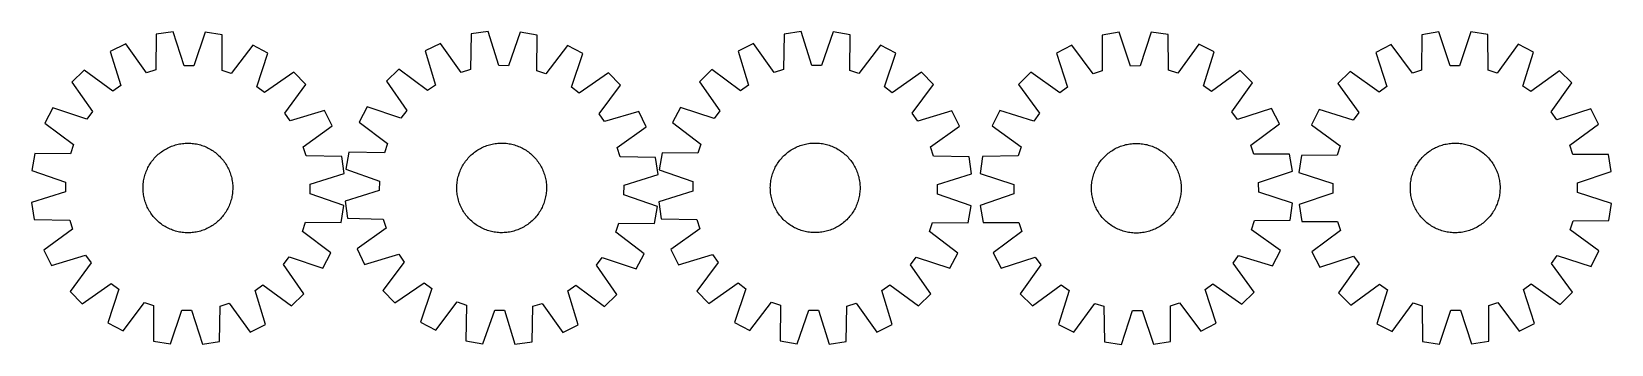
# Model space of a CAD drawing. Header units: millimetres. Extents: x 7 to 1415, y 7 to 286.
import ezdxf

# ---------------------------------------------------------------- set-up
doc = ezdxf.new("R2010")
doc.units = ezdxf.units.MM
doc.layers.add('CUT', color=7, linetype='CONTINUOUS', true_color=0x000000)

msp = doc.modelspace()

# ---------------------------------------------------------------- linework, layer by layer
at = {"layer": 'CUT'}
for p, q in [((117.679748, 283.260225), (117.218353, 251.499213)), ((132.897437, 285.530134), (117.679748, 283.260225)), ((142.607625, 255.286341), (132.897437, 285.530134)), ((161.435126, 285.273036), (151.181621, 255.209098)), ((176.609449, 282.729323), (161.435126, 285.273036)), ((176.498541, 250.965154), (176.609449, 282.729323)), ((398.560764, 283.554112), (397.846219, 251.797787)), ((413.796062, 285.702649), (398.560764, 283.554112)), ((423.264872, 255.382419), (413.796062, 285.702649)), ((442.330796, 285.218088), (431.837979, 255.236835)), ((457.484361, 282.553503), (442.330796, 285.218088)), ((457.120267, 250.791227), (457.484361, 282.553503)), ((677.554079, 283.498812), (676.981255, 251.739614)), ((692.779638, 285.715316), (677.554079, 283.498812)), ((702.383659, 255.437642), (692.779638, 285.715316)), ((721.31625, 285.358097), (710.957331, 255.330318)), ((736.481555, 282.761162), (721.31625, 285.358097)), ((736.259205, 250.997577), (736.481555, 282.761162)), ((976.345308, 285.064178), (961.167551, 282.541037)), ((961.167551, 282.541037), (961.235403, 250.776746)), ((986.558052, 254.986369), (976.345308, 285.064178)), ((1004.88332, 285.282594), (995.132145, 255.051991)), ((1020.097918, 282.992059), (1004.88332, 285.282594)), ((1020.516261, 251.230451), (1020.097918, 282.992059)), ((1246.195132, 282.939761), (1246.111923, 251.175507)), ((1261.384716, 285.390695), (1246.195132, 282.939761)), ((1271.454306, 255.264658), (1261.384716, 285.390695)), ((1289.923444, 285.473391), (1280.028613, 255.289503)), ((1305.126977, 283.110527), (1289.923444, 285.473391)), ((1305.394268, 251.347289), (1305.126977, 283.110527)), ((90.459344, 274.686109), (76.687903, 267.824772)), ((76.687903, 267.824772), (86.063782, 237.475676)), ((109.040128, 248.923166), (90.459344, 274.686109)), ((203.670957, 273.666177), (184.629026, 248.24218)), ((217.316545, 266.557839), (203.670957, 273.666177)), ((371.272881, 275.197239), (357.447186, 268.445892)), ((357.447186, 268.445892), (366.580858, 238.023026)), ((389.647721, 249.287009), (371.272881, 275.197239)), ((484.472768, 273.27494), (465.228789, 248.003532)), ((498.061262, 266.05806), (484.472768, 273.27494)), ((650.303762, 275.020249), (636.508332, 268.207271)), ((636.508332, 268.207271), (645.777676, 237.825467)), ((668.794044, 249.192276), (650.303762, 275.020249)), ((763.511099, 273.603128), (744.380087, 248.246095)), ((777.131664, 266.446959), (763.511099, 273.603128)), ((934.093783, 273.514581), (920.438572, 266.424745)), ((953.101235, 248.064796), (934.093783, 273.514581)), ((1047.306674, 274.381054), (1028.690986, 248.643321)), ((1061.068803, 267.501057), (1047.306674, 274.381054)), ((1219.078743, 274.042161), (1205.38997, 267.017345)), ((1237.96495, 248.502271), (1219.078743, 274.042161)), ((1332.294475, 274.370224), (1313.556597, 248.721312)), ((1346.023729, 267.424858), (1332.294475, 274.370224)), ((151.181621, 255.209098), (142.607625, 255.286341)), ((207.395397, 236.382591), (217.316545, 266.557839)), ((431.837979, 255.236835), (423.264872, 255.382419)), ((487.899905, 235.962851), (498.061262, 266.05806)), ((710.957331, 255.330318), (702.383659, 255.437642)), ((767.104709, 236.306705), (777.131664, 266.446959)), ((920.438572, 266.424745), (930.318809, 236.236077)), ((995.132145, 255.051991), (986.558052, 254.986369)), ((1051.651794, 237.164698), (1061.068803, 267.501057)), ((1205.38997, 267.017345), (1215.126528, 236.782031)), ((1280.028613, 255.289503), (1271.454306, 255.264658)), ((1336.462558, 237.133625), (1346.023729, 267.424858)), ((53.449308, 251.258736), (42.472158, 240.477608)), ((42.472158, 240.477608), (60.767536, 214.511208)), ((79.081871, 232.498499), (53.449308, 251.258736)), ((117.218353, 251.499213), (109.040128, 248.923166)), ((184.629026, 248.24218), (176.498541, 250.965154)), ((240.252902, 249.57581), (214.286503, 231.280432)), ((251.034031, 238.59866), (240.252902, 249.57581)), ((334.077283, 252.065615), (323.014547, 241.372327)), ((323.014547, 241.372327), (341.102367, 215.260922)), ((359.559496, 233.101659), (334.077283, 252.065615)), ((397.846219, 251.797787), (389.647721, 249.287009)), ((465.228789, 248.003532), (457.120267, 250.791227)), ((520.861529, 248.893745), (494.750123, 230.805925)), ((531.554816, 237.831009), (520.861529, 248.893745)), ((613.21176, 251.722868), (602.196853, 240.980319)), ((602.196853, 240.980319), (620.401016, 214.949891)), ((638.778346, 232.872817), (613.21176, 251.722868)), ((676.981255, 251.739614), (668.794044, 249.192276)), ((744.380087, 248.246095), (736.259205, 250.997577)), ((800.0083, 249.384563), (773.977872, 231.180399)), ((810.750849, 238.369655), (800.0083, 249.384563)), ((897.479217, 249.473821), (886.68322, 238.511295)), ((923.420794, 231.143263), (897.479217, 249.473821)), ((961.235403, 250.776746), (953.101235, 248.064796)), ((1028.690986, 248.643321), (1020.516261, 251.230451)), ((1084.284921, 250.903536), (1058.626952, 232.178062)), ((1076.916889, 214.165962), (1095.247447, 240.107539)), ((1095.247447, 240.107539), (1084.284921, 250.903536)), ((1182.350262, 250.175799), (1171.502253, 239.264738)), ((1208.204371, 231.722079), (1182.350262, 250.175799)), ((1246.111923, 251.175507), (1237.96495, 248.502271)), ((1313.556597, 248.721312), (1305.394268, 251.347289)), ((1369.160652, 250.717117), (1343.413922, 232.113874)), ((1361.617993, 214.014998), (1380.071713, 239.869108)), ((1380.071713, 239.869108), (1369.160652, 250.717117)), ((86.063782, 237.475676), (79.081871, 232.498499)), ((214.286503, 231.280432), (207.395397, 236.382591)), ((232.273794, 212.966097), (251.034031, 238.59866)), ((366.580858, 238.023026), (359.559496, 233.101659)), ((494.750123, 230.805925), (487.899905, 235.962851)), ((512.590861, 212.348796), (531.554816, 237.831009)), ((645.777676, 237.825467), (638.778346, 232.872817)), ((773.977872, 231.180399), (767.104709, 236.306705)), ((791.900798, 212.80307), (810.750849, 238.369655)), ((886.68322, 238.511295), (905.408694, 212.853326)), ((930.318809, 236.236077), (923.420794, 231.143263)), ((1058.626952, 232.178062), (1051.651794, 237.164698)), ((1171.502253, 239.264738), (1190.105495, 213.518008)), ((1215.126528, 236.782031), (1208.204371, 231.722079)), ((1343.413922, 232.113874), (1336.462558, 237.133625)), ((25.490129, 217.54125), (18.381791, 203.895662)), ((55.665377, 207.620103), (25.490129, 217.54125)), ((60.767536, 214.511208), (55.665377, 207.620103)), ((237.250971, 205.984186), (232.273794, 212.966097)), ((267.600067, 215.360065), (237.250971, 205.984186)), ((274.461403, 201.588623), (267.600067, 215.360065)), ((305.850233, 218.572061), (298.633352, 204.983566)), ((335.945441, 208.410704), (305.850233, 218.572061)), ((341.102367, 215.260922), (335.945441, 208.410704)), ((517.512227, 205.327435), (512.590861, 212.348796)), ((547.935093, 214.461106), (517.512227, 205.327435)), ((554.686441, 200.635411), (547.935093, 214.461106)), ((585.134456, 218.103683), (577.978287, 204.483118)), ((615.274711, 208.076729), (585.134456, 218.103683)), ((620.401016, 214.949891), (615.274711, 208.076729)), ((796.853448, 205.803739), (791.900798, 212.80307)), ((827.235252, 215.073083), (796.853448, 205.803739)), ((834.04823, 201.277654), (827.235252, 215.073083)), ((870.085699, 215.295177), (863.205702, 201.533048)), ((900.422058, 205.878168), (870.085699, 215.295177)), ((905.408694, 212.853326), (900.422058, 205.878168)), ((1082.009703, 207.267947), (1076.916889, 214.165962)), ((1112.198371, 217.148184), (1082.009703, 207.267947)), ((1119.288207, 203.492973), (1112.198371, 217.148184)), ((1154.794512, 216.127815), (1147.849145, 202.398561)), ((1185.085744, 206.566644), (1154.794512, 216.127815)), ((1190.105495, 213.518008), (1185.085744, 206.566644)), ((1366.677945, 207.092841), (1361.617993, 214.014998)), ((1396.913259, 216.829399), (1366.677945, 207.092841)), ((1403.938075, 203.140626), (1396.913259, 216.829399)), ((18.381791, 203.895662), (43.805788, 184.853732)), ((248.698461, 183.007839), (274.461403, 201.588623)), ((298.633352, 204.983566), (323.90476, 185.739588)), ((528.77621, 182.260571), (554.686441, 200.635411)), ((577.978287, 204.483118), (603.33532, 185.352106)), ((808.220256, 182.787372), (834.04823, 201.277654)), ((863.205702, 201.533048), (888.943435, 182.91736)), ((1093.838422, 184.485521), (1119.288207, 203.492973)), ((1147.849145, 202.398561), (1173.498058, 183.660683)), ((1378.398185, 184.25442), (1403.938075, 203.140626)), ((43.805788, 184.853732), (41.082814, 176.723247)), ((130.068121, 182.864843), (131.229609, 183.344376)), ((131.229609, 183.344376), (132.405586, 183.78719)), ((132.405586, 183.78719), (133.594893, 184.192847)), ((133.594893, 184.192847), (134.796354, 184.560946)), ((134.796354, 184.560946), (136.008785, 184.891125)), ((136.008785, 184.891125), (137.230989, 185.183058)), ((137.230989, 185.183058), (138.461759, 185.436456)), ((138.461759, 185.436456), (139.699882, 185.65107)), ((139.699882, 185.65107), (140.944135, 185.826688)), ((140.944135, 185.826688), (142.19329, 185.963136)), ((142.19329, 185.963136), (143.446115, 186.06028)), ((143.446115, 186.06028), (144.701373, 186.118023)), ((144.701373, 186.118023), (145.957825, 186.13631)), ((145.957825, 186.13631), (147.214232, 186.115121)), ((147.214232, 186.115121), (148.469353, 186.054479)), ((148.469353, 186.054479), (149.72195, 185.954441)), ((149.72195, 185.954441), (150.970787, 185.815109)), ((150.970787, 185.815109), (152.214631, 185.636618)), ((152.214631, 185.636618), (153.452254, 185.419145)), ((153.452254, 185.419145), (154.682436, 185.162904)), ((154.682436, 185.162904), (155.903963, 184.868149)), ((155.903963, 184.868149), (157.115628, 184.535171)), ((157.115628, 184.535171), (158.316236, 184.164297)), ((158.316236, 184.164297), (159.504602, 183.755895)), ((159.504602, 183.755895), (160.679553, 183.310366)), ((160.679553, 183.310366), (161.839931, 182.828151)), ((323.90476, 185.739588), (321.117065, 177.631066)), ((410.1485, 183.063172), (411.313773, 183.533432)), ((411.313773, 183.533432), (412.493243, 183.966858)), ((412.493243, 183.966858), (413.685745, 184.363022)), ((413.685745, 184.363022), (414.890102, 184.721533)), ((414.890102, 184.721533), (416.105126, 185.042037)), ((416.105126, 185.042037), (417.329618, 185.324219)), ((417.329618, 185.324219), (418.562369, 185.567799)), ((418.562369, 185.567799), (419.802163, 185.772537)), ((419.802163, 185.772537), (421.047777, 185.938231)), ((421.047777, 185.938231), (422.29798, 186.064718)), ((422.29798, 186.064718), (423.551539, 186.151873)), ((423.551539, 186.151873), (424.807217, 186.199609)), ((424.807217, 186.199609), (426.063776, 186.20788)), ((426.063776, 186.20788), (427.319973, 186.176677)), ((427.319973, 186.176677), (428.574571, 186.106032)), ((428.574571, 186.106032), (429.826331, 185.996013)), ((429.826331, 185.996013), (431.074018, 185.846731)), ((431.074018, 185.846731), (432.3164, 185.658331)), ((432.3164, 185.658331), (433.55225, 185.431)), ((433.55225, 185.431), (434.780351, 185.164962)), ((434.780351, 185.164962), (435.999489, 184.86048)), ((435.999489, 184.86048), (437.208461, 184.517853)), ((437.208461, 184.517853), (438.406075, 184.137422)), ((438.406075, 184.137422), (439.591148, 183.71956)), ((439.591148, 183.71956), (440.762511, 183.26468)), ((440.762511, 183.26468), (441.919008, 182.773231)), ((603.33532, 185.352106), (600.583838, 177.231225)), ((689.590145, 183.060584), (690.753308, 183.536039)), ((690.753308, 183.536039), (691.930832, 183.974724)), ((691.930832, 183.974724), (693.121554, 184.376206)), ((693.121554, 184.376206), (694.3243, 184.740088)), ((694.3243, 184.740088), (695.537881, 185.066011)), ((695.537881, 185.066011), (696.761102, 185.353654)), ((696.761102, 185.353654), (697.992754, 185.602733)), ((697.992754, 185.602733), (699.231622, 185.813001)), ((699.231622, 185.813001), (700.476483, 185.984252)), ((700.476483, 185.984252), (701.72611, 186.116317)), ((701.72611, 186.116317), (702.979267, 186.209065)), ((702.979267, 186.209065), (704.23472, 186.262404)), ((704.23472, 186.262404), (705.491229, 186.276282)), ((705.491229, 186.276282), (706.747554, 186.250686)), ((706.747554, 186.250686), (708.002454, 186.18564)), ((708.002454, 186.18564), (709.254693, 186.081209)), ((709.254693, 186.081209), (710.503033, 185.937495)), ((710.503033, 185.937495), (711.746243, 185.754642)), ((711.746243, 185.754642), (712.983096, 185.532828)), ((712.983096, 185.532828), (714.212372, 185.272273)), ((714.212372, 185.272273), (715.432856, 184.973234)), ((715.432856, 184.973234), (716.643345, 184.636007)), ((716.643345, 184.636007), (717.842645, 184.260923)), ((717.842645, 184.260923), (719.029571, 183.848354)), ((719.029571, 183.848354), (720.202952, 183.398706)), ((720.202952, 183.398706), (721.361631, 182.912423)), ((976.380269, 182.864817), (977.548705, 183.327162)), ((977.548705, 183.327162), (978.731088, 183.752578)), ((978.731088, 183.752578), (979.926249, 184.140645)), ((979.926249, 184.140645), (981.13301, 184.490979)), ((981.13301, 184.490979), (982.350181, 184.803235)), ((982.350181, 184.803235), (983.576558, 185.077104)), ((983.576558, 185.077104), (984.810933, 185.312317)), ((984.810933, 185.312317), (986.052087, 185.508641)), ((986.052087, 185.508641), (987.298796, 185.665883)), ((987.298796, 185.665883), (988.549828, 185.783887)), ((988.549828, 185.783887), (989.80395, 185.862537)), ((989.80395, 185.862537), (991.059923, 185.901756)), ((991.059923, 185.901756), (992.316508, 185.901503)), ((992.316508, 185.901503), (993.572466, 185.861781)), ((993.572466, 185.861781), (994.826556, 185.782628)), ((994.826556, 185.782628), (996.077541, 185.664122)), ((996.077541, 185.664122), (997.324186, 185.50638)), ((997.324186, 185.50638), (998.565261, 185.309557)), ((998.565261, 185.309557), (999.799542, 185.073849)), ((999.799542, 185.073849), (1001.025809, 184.799487)), ((1001.025809, 184.799487), (1002.242854, 184.486743)), ((1002.242854, 184.486743), (1003.449475, 184.135925)), ((1003.449475, 184.135925), (1004.64448, 183.747379)), ((1004.64448, 183.747379), (1005.826692, 183.321489)), ((1005.826692, 183.321489), (1006.994943, 182.858674)), ((1096.550372, 176.351353), (1093.838422, 184.485521)), ((1173.498058, 183.660683), (1170.87208, 175.498354)), ((1259.777956, 182.698994), (1260.933653, 183.192323)), ((1260.933653, 183.192323), (1262.104275, 183.649106)), ((1262.104275, 183.649106), (1263.288667, 184.068894)), ((1263.288667, 184.068894), (1264.48566, 184.451273)), ((1264.48566, 184.451273), (1265.694074, 184.795864)), ((1265.694074, 184.795864), (1266.912715, 185.102328)), ((1266.912715, 185.102328), (1268.140382, 185.370362)), ((1268.140382, 185.370362), (1269.375861, 185.599702)), ((1269.375861, 185.599702), (1270.617935, 185.790121)), ((1270.617935, 185.790121), (1271.865377, 185.941433)), ((1271.865377, 185.941433), (1273.116957, 186.053486)), ((1273.116957, 186.053486), (1274.371438, 186.126171)), ((1274.371438, 186.126171), (1275.627584, 186.159416)), ((1275.627584, 186.159416), (1276.884154, 186.153188)), ((1276.884154, 186.153188), (1278.139908, 186.107493)), ((1278.139908, 186.107493), (1279.393607, 186.022377)), ((1279.393607, 186.022377), (1280.644014, 185.897923)), ((1280.644014, 185.897923), (1281.889895, 185.734254)), ((1281.889895, 185.734254), (1283.13002, 185.531532)), ((1283.13002, 185.531532), (1284.363166, 185.289956)), ((1284.363166, 185.289956), (1285.588115, 185.009766)), ((1285.588115, 185.009766), (1286.803659, 184.691237)), ((1286.803659, 184.691237), (1288.008598, 184.334685)), ((1288.008598, 184.334685), (1289.201742, 183.94046)), ((1289.201742, 183.94046), (1290.381915, 183.508953)), ((1290.381915, 183.508953), (1291.547951, 183.040588)), ((1381.071421, 176.107446), (1378.398185, 184.25442)), ((9.318645, 176.834154), (6.774932, 161.659832)), ((41.082814, 176.723247), (9.318645, 176.834154)), ((112.854395, 168.657863), (113.578125, 169.685103)), ((113.578125, 169.685103), (114.333764, 170.689103)), ((114.333764, 170.689103), (115.120567, 171.668872)), ((115.120567, 171.668872), (115.937757, 172.623444)), ((115.937757, 172.623444), (116.784527, 173.551876)), ((116.784527, 173.551876), (117.660043, 174.453253)), ((117.660043, 174.453253), (118.563439, 175.326684)), ((118.563439, 175.326684), (119.493825, 176.171308)), ((119.493825, 176.171308), (120.450282, 176.986291)), ((120.450282, 176.986291), (121.431866, 177.770828)), ((121.431866, 177.770828), (122.437608, 178.524147)), ((122.437608, 178.524147), (123.466517, 179.245502)), ((123.466517, 179.245502), (124.517576, 179.934183)), ((124.517576, 179.934183), (125.589749, 180.589509)), ((125.589749, 180.589509), (126.681977, 181.210834)), ((126.681977, 181.210834), (127.793182, 181.797545)), ((127.793182, 181.797545), (128.922268, 182.349063)), ((128.922268, 182.349063), (130.068121, 182.864843)), ((161.839931, 182.828151), (162.984589, 182.309726)), ((162.984589, 182.309726), (164.112398, 181.755602)), ((164.112398, 181.755602), (165.222245, 181.166326)), ((165.222245, 181.166326), (166.313035, 180.54248)), ((166.313035, 180.54248), (167.383691, 179.884679)), ((167.383691, 179.884679), (168.433157, 179.193573)), ((168.433157, 179.193573), (169.460397, 178.469843)), ((169.460397, 178.469843), (170.464397, 177.714204)), ((170.464397, 177.714204), (171.444167, 176.927401)), ((171.444167, 176.927401), (172.398739, 176.110211)), ((172.398739, 176.110211), (173.327171, 175.26344)), ((173.327171, 175.26344), (174.228548, 174.387925)), ((174.228548, 174.387925), (175.101979, 173.484529)), ((175.101979, 173.484529), (175.946603, 172.554143)), ((175.946603, 172.554143), (176.761585, 171.597686)), ((176.761585, 171.597686), (177.546123, 170.616102)), ((177.546123, 170.616102), (178.299442, 169.61036)), ((178.299442, 169.61036), (179.020797, 168.581451)), ((251.274508, 174.829615), (248.698461, 183.007839)), ((283.03552, 174.36822), (251.274508, 174.829615)), ((285.305429, 159.150531), (283.03552, 174.36822)), ((289.354789, 177.99516), (286.690204, 162.841595)), ((321.117065, 177.631066), (289.354789, 177.99516)), ((392.822078, 168.993853), (393.553973, 170.015291)), ((393.553973, 170.015291), (394.317591, 171.013236)), ((394.317591, 171.013236), (395.112179, 171.986703)), ((395.112179, 171.986703), (395.936951, 172.934731)), ((395.936951, 172.934731), (396.791095, 173.856384)), ((396.791095, 173.856384), (397.673768, 174.750753)), ((397.673768, 174.750753), (398.584097, 175.616956)), ((398.584097, 175.616956), (399.521186, 176.454137)), ((399.521186, 176.454137), (400.484108, 177.26147)), ((400.484108, 177.26147), (401.471915, 178.038158)), ((401.471915, 178.038158), (402.48363, 178.783436)), ((402.48363, 178.783436), (403.518256, 179.496567)), ((403.518256, 179.496567), (404.574771, 180.176848)), ((404.574771, 180.176848), (405.652134, 180.823608)), ((405.652134, 180.823608), (406.749279, 181.436207)), ((406.749279, 181.436207), (407.865126, 182.014042)), ((407.865126, 182.014042), (408.998572, 182.556542)), ((408.998572, 182.556542), (410.1485, 183.063172)), ((441.919008, 182.773231), (443.059497, 182.245699)), ((443.059497, 182.245699), (444.182854, 181.682603)), ((444.182854, 181.682603), (445.287968, 181.084499)), ((445.287968, 181.084499), (446.373751, 180.451978)), ((446.373751, 180.451978), (447.43913, 179.785664)), ((447.43913, 179.785664), (448.483054, 179.086214)), ((448.483054, 179.086214), (449.504492, 178.354319)), ((449.504492, 178.354319), (450.502437, 177.590701)), ((450.502437, 177.590701), (451.475904, 176.796114)), ((451.475904, 176.796114), (452.423932, 175.971341)), ((452.423932, 175.971341), (453.345585, 175.117197)), ((453.345585, 175.117197), (454.239955, 174.234524)), ((454.239955, 174.234524), (455.106157, 173.324195)), ((455.106157, 173.324195), (455.943338, 172.387106)), ((455.943338, 172.387106), (456.750671, 171.424184)), ((456.750671, 171.424184), (457.52736, 170.436377)), ((457.52736, 170.436377), (458.272638, 169.424662)), ((458.272638, 169.424662), (458.985769, 168.390036)), ((531.286988, 174.062073), (528.77621, 182.260571)), ((563.043313, 173.347529), (531.286988, 174.062073)), ((565.191851, 158.11223), (563.043313, 173.347529)), ((568.820254, 177.453575), (566.223318, 162.28827)), ((600.583838, 177.231225), (568.820254, 177.453575)), ((672.326681, 168.914084), (673.05401, 169.938779)), ((673.05401, 169.938779), (673.813167, 170.940121)), ((673.813167, 170.940121), (674.603403, 171.917124)), ((674.603403, 171.917124), (675.423937, 172.868823)), ((675.423937, 172.868823), (676.273959, 173.794279)), ((676.273959, 173.794279), (677.152632, 174.692578)), ((677.152632, 174.692578), (678.059087, 175.562835)), ((678.059087, 175.562835), (678.99243, 176.404189)), ((678.99243, 176.404189), (679.95174, 177.215811)), ((679.95174, 177.215811), (680.936071, 177.9969)), ((680.936071, 177.9969), (681.94445, 178.746685)), ((681.94445, 178.746685), (682.975884, 179.464427)), ((682.975884, 179.464427), (684.029353, 180.149415)), ((684.029353, 180.149415), (685.103818, 180.800976)), ((685.103818, 180.800976), (686.198219, 181.418465)), ((686.198219, 181.418465), (687.311476, 182.001274)), ((687.311476, 182.001274), (688.44249, 182.548827)), ((688.44249, 182.548827), (689.590145, 183.060584)), ((721.361631, 182.912423), (722.504463, 182.389985)), ((722.504463, 182.389985), (723.630321, 181.831907)), ((723.630321, 181.831907), (724.738094, 181.238741)), ((724.738094, 181.238741), (725.826688, 180.611072)), ((725.826688, 180.611072), (726.89503, 179.949519)), ((726.89503, 179.949519), (727.942065, 179.254735)), ((727.942065, 179.254735), (728.966759, 178.527405)), ((728.966759, 178.527405), (729.968102, 177.768248)), ((729.968102, 177.768248), (730.945105, 176.978013)), ((730.945105, 176.978013), (731.896804, 176.157479)), ((731.896804, 176.157479), (732.82226, 175.307456)), ((732.82226, 175.307456), (733.720559, 174.428784)), ((733.720559, 174.428784), (734.590815, 173.522329)), ((734.590815, 173.522329), (735.43217, 172.588985)), ((735.43217, 172.588985), (736.243792, 171.629675)), ((736.243792, 171.629675), (737.024881, 170.645345)), ((737.024881, 170.645345), (737.774666, 169.636965)), ((737.774666, 169.636965), (738.492407, 168.605532)), ((810.767595, 174.60016), (808.220256, 182.787372)), ((842.526792, 174.027336), (810.767595, 174.60016)), ((844.743297, 158.801777), (842.526792, 174.027336)), ((854.594697, 174.324292), (852.304162, 159.109694)), ((886.356305, 174.742635), (854.594697, 174.324292)), ((888.943435, 182.91736), (886.356305, 174.742635)), ((958.958818, 168.913341), (959.697624, 169.929792)), ((959.697624, 169.929792), (960.467993, 170.922534)), ((960.467993, 170.922534), (961.269165, 171.890589)), ((961.269165, 171.890589), (962.100349, 172.833001)), ((962.100349, 172.833001), (962.960725, 173.74884)), ((962.960725, 173.74884), (963.849443, 174.637201)), ((963.849443, 174.637201), (964.765627, 175.49721)), ((964.765627, 175.49721), (965.708372, 176.328015)), ((965.708372, 176.328015), (966.676749, 177.128799)), ((966.676749, 177.128799), (967.669801, 177.898769)), ((967.669801, 177.898769), (968.686548, 178.637168)), ((968.686548, 178.637168), (969.725987, 179.343265)), ((969.725987, 179.343265), (970.787092, 180.016364)), ((970.787092, 180.016364), (971.868816, 180.655801)), ((971.868816, 180.655801), (972.970092, 181.260945)), ((972.970092, 181.260945), (974.089832, 181.831198)), ((974.089832, 181.831198), (975.226932, 182.365998)), ((975.226932, 182.365998), (976.380269, 182.864817)), ((1006.994943, 182.858674), (1008.14808, 182.359393)), ((1008.14808, 182.359393), (1009.284965, 181.824136)), ((1009.284965, 181.824136), (1010.404476, 181.253434)), ((1010.404476, 181.253434), (1011.505509, 180.647848)), ((1011.505509, 180.647848), (1012.586976, 180.007977)), ((1012.586976, 180.007977), (1013.647811, 179.334452)), ((1013.647811, 179.334452), (1014.686967, 178.627938)), ((1014.686967, 178.627938), (1015.703418, 177.889132)), ((1015.703418, 177.889132), (1016.69616, 177.118763)), ((1016.69616, 177.118763), (1017.664215, 176.317591)), ((1017.664215, 176.317591), (1018.606627, 175.486407)), ((1018.606627, 175.486407), (1019.522466, 174.626031)), ((1019.522466, 174.626031), (1020.410828, 173.737313)), ((1020.410828, 173.737313), (1021.270836, 172.821129)), ((1021.270836, 172.821129), (1022.101641, 171.878384)), ((1022.101641, 171.878384), (1022.902425, 170.910007)), ((1022.902425, 170.910007), (1023.672396, 169.916955)), ((1023.672396, 169.916955), (1024.410794, 168.900208)), ((1128.314663, 176.419205), (1096.550372, 176.351353)), ((1130.837804, 161.241448), (1128.314663, 176.419205)), ((1139.108842, 175.231063), (1136.745978, 160.02753)), ((1170.87208, 175.498354), (1139.108842, 175.231063)), ((1242.734602, 168.288071), (1243.446051, 169.323855)), ((1243.446051, 169.323855), (1244.189682, 170.33678)), ((1244.189682, 170.33678), (1244.964764, 171.325848)), ((1244.964764, 171.325848), (1245.770531, 172.290082)), ((1245.770531, 172.290082), (1246.606187, 173.22853)), ((1246.606187, 173.22853), (1247.470908, 174.140267)), ((1247.470908, 174.140267), (1248.363841, 175.024392)), ((1248.363841, 175.024392), (1249.284105, 175.880034)), ((1249.284105, 175.880034), (1250.23079, 176.706347)), ((1250.23079, 176.706347), (1251.202964, 177.502516)), ((1251.202964, 177.502516), (1252.199666, 178.267755)), ((1252.199666, 178.267755), (1253.219913, 179.00131)), ((1253.219913, 179.00131), (1254.262699, 179.702456)), ((1254.262699, 179.702456), (1255.326993, 180.370501)), ((1255.326993, 180.370501), (1256.411746, 181.004787)), ((1256.411746, 181.004787), (1257.515887, 181.604686)), ((1257.515887, 181.604686), (1258.638326, 182.169608)), ((1258.638326, 182.169608), (1259.777956, 182.698994)), ((1291.547951, 183.040588), (1292.698701, 182.535828)), ((1292.698701, 182.535828), (1293.833028, 181.995171)), ((1293.833028, 181.995171), (1294.949812, 181.419151)), ((1294.949812, 181.419151), (1296.047952, 180.808336)), ((1296.047952, 180.808336), (1297.126365, 180.163329)), ((1297.126365, 180.163329), (1298.183985, 179.484767)), ((1298.183985, 179.484767), (1299.219769, 178.773319)), ((1299.219769, 178.773319), (1300.232694, 178.029687)), ((1300.232694, 178.029687), (1301.221762, 177.254605)), ((1301.221762, 177.254605), (1302.185996, 176.448839)), ((1302.185996, 176.448839), (1303.124444, 175.613183)), ((1303.124444, 175.613183), (1304.036181, 174.748461)), ((1304.036181, 174.748461), (1304.920306, 173.855528)), ((1304.920306, 173.855528), (1305.775948, 172.935265)), ((1305.775948, 172.935265), (1306.602261, 171.988579)), ((1306.602261, 171.988579), (1307.39843, 171.016405)), ((1307.39843, 171.016405), (1308.163669, 170.019703)), ((1308.163669, 170.019703), (1308.897224, 168.999456)), ((1412.835675, 176.024238), (1381.071421, 176.107446)), ((1415.286609, 160.834654), (1412.835675, 176.024238)), ((6.774932, 161.659832), (36.83887, 151.406326)), ((106.885064, 154.907142), (107.179819, 156.128668)), ((107.179819, 156.128668), (107.512797, 157.340333)), ((107.512797, 157.340333), (107.883671, 158.540941)), ((107.883671, 158.540941), (108.292073, 159.729307)), ((108.292073, 159.729307), (108.737602, 160.904259)), ((108.737602, 160.904259), (109.219817, 162.064636)), ((109.219817, 162.064636), (109.738242, 163.209294)), ((109.738242, 163.209294), (110.292366, 164.337103)), ((110.292366, 164.337103), (110.881641, 165.446951)), ((110.881641, 165.446951), (111.505488, 166.537741)), ((111.505488, 166.537741), (112.163289, 167.608397)), ((112.163289, 167.608397), (112.854395, 168.657863)), ((179.020797, 168.581451), (179.709478, 167.530391)), ((179.709478, 167.530391), (180.364804, 166.458219)), ((180.364804, 166.458219), (180.986129, 165.365991)), ((180.986129, 165.365991), (181.57284, 164.254786)), ((181.57284, 164.254786), (182.124358, 163.1257)), ((182.124358, 163.1257), (182.640138, 161.979847)), ((182.640138, 161.979847), (183.119671, 160.818359)), ((183.119671, 160.818359), (183.562485, 159.642382)), ((183.562485, 159.642382), (183.968141, 158.453075)), ((183.968141, 158.453075), (184.336241, 157.251614)), ((184.336241, 157.251614), (184.66642, 156.039183)), ((184.66642, 156.039183), (184.958353, 154.816979)), ((255.061636, 149.440343), (285.305429, 159.150531)), ((286.690204, 162.841595), (316.671457, 152.348778)), ((386.477292, 154.063049), (386.74333, 155.291149)), ((386.74333, 155.291149), (387.047813, 156.510287)), ((387.047813, 156.510287), (387.390439, 157.71926)), ((387.390439, 157.71926), (387.77087, 158.916873)), ((387.77087, 158.916873), (388.188732, 160.101947)), ((388.188732, 160.101947), (388.643612, 161.27331)), ((388.643612, 161.27331), (389.135061, 162.429806)), ((389.135061, 162.429806), (389.662593, 163.570296)), ((389.662593, 163.570296), (390.225689, 164.693652)), ((390.225689, 164.693652), (390.823793, 165.798767)), ((390.823793, 165.798767), (391.456314, 166.88455)), ((391.456314, 166.88455), (392.122628, 167.949929)), ((392.122628, 167.949929), (392.822078, 168.993853)), ((458.985769, 168.390036), (459.66605, 167.333521)), ((459.66605, 167.333521), (460.312809, 166.256158)), ((460.312809, 166.256158), (460.925408, 165.159013)), ((460.925408, 165.159013), (461.503243, 164.043166)), ((461.503243, 164.043166), (462.045743, 162.90972)), ((462.045743, 162.90972), (462.552374, 161.759793)), ((462.552374, 161.759793), (463.022634, 160.594519)), ((463.022634, 160.594519), (463.456059, 159.415049)), ((463.456059, 159.415049), (463.852223, 158.222547)), ((463.852223, 158.222547), (464.210734, 157.01819)), ((464.210734, 157.01819), (464.531239, 155.803166)), ((464.531239, 155.803166), (464.81342, 154.578674)), ((534.87162, 148.64342), (565.191851, 158.11223)), ((566.223318, 162.28827), (596.251098, 151.92935)), ((666.048588, 153.955115), (666.309142, 155.184391)), ((666.309142, 155.184391), (666.608181, 156.404875)), ((666.608181, 156.404875), (666.945409, 157.615365)), ((666.945409, 157.615365), (667.320492, 158.814664)), ((667.320492, 158.814664), (667.733062, 160.00159)), ((667.733062, 160.00159), (668.18271, 161.174971)), ((668.18271, 161.174971), (668.668993, 162.33365)), ((668.668993, 162.33365), (669.19143, 163.476482)), ((669.19143, 163.476482), (669.749508, 164.60234)), ((669.749508, 164.60234), (670.342674, 165.710113)), ((670.342674, 165.710113), (670.970343, 166.798708)), ((670.970343, 166.798708), (671.631897, 167.867049)), ((671.631897, 167.867049), (672.326681, 168.914084)), ((738.492407, 168.605532), (739.177396, 167.552063)), ((739.177396, 167.552063), (739.828957, 166.477597)), ((739.828957, 166.477597), (740.446446, 165.383196)), ((740.446446, 165.383196), (741.029255, 164.26994)), ((741.029255, 164.26994), (741.576808, 163.138926)), ((741.576808, 163.138926), (742.088564, 161.991271)), ((742.088564, 161.991271), (742.56402, 160.828107)), ((742.56402, 160.828107), (743.002705, 159.650583)), ((743.002705, 159.650583), (743.404186, 158.459861)), ((743.404186, 158.459861), (743.768068, 157.257116)), ((743.768068, 157.257116), (744.093992, 156.043534)), ((744.093992, 156.043534), (744.381635, 154.820313)), ((814.465623, 149.197757), (844.743297, 158.801777)), ((852.304162, 159.109694), (882.534765, 149.358519)), ((952.512907, 154.025916), (952.787269, 155.252183)), ((952.787269, 155.252183), (953.100013, 156.469228)), ((953.100013, 156.469228), (953.450831, 157.675849)), ((953.450831, 157.675849), (953.839377, 158.870854)), ((953.839377, 158.870854), (954.265267, 160.053066)), ((954.265267, 160.053066), (954.728082, 161.221317)), ((954.728082, 161.221317), (955.227363, 162.374454)), ((955.227363, 162.374454), (955.76262, 163.511339)), ((955.76262, 163.511339), (956.333322, 164.63085)), ((956.333322, 164.63085), (956.938908, 165.731883)), ((956.938908, 165.731883), (957.578779, 166.81335)), ((957.578779, 166.81335), (958.252304, 167.874185)), ((958.252304, 167.874185), (958.958818, 168.913341)), ((1024.410794, 168.900208), (1025.116891, 167.860769)), ((1025.116891, 167.860769), (1025.78999, 166.799664)), ((1025.78999, 166.799664), (1026.429427, 165.71794)), ((1026.429427, 165.71794), (1027.034571, 164.616664)), ((1027.034571, 164.616664), (1027.604824, 163.496924)), ((1027.604824, 163.496924), (1028.139624, 162.359824)), ((1028.139624, 162.359824), (1028.638443, 161.206487)), ((1028.638443, 161.206487), (1029.100788, 160.038051)), ((1029.100788, 160.038051), (1029.526204, 158.855668)), ((1029.526204, 158.855668), (1029.914271, 157.660507)), ((1029.914271, 157.660507), (1030.264605, 156.453746)), ((1030.264605, 156.453746), (1030.576861, 155.236575)), ((1030.576861, 155.236575), (1030.85073, 154.010198)), ((1100.759995, 151.028704), (1130.837804, 161.241448)), ((1136.745978, 160.02753), (1166.929866, 150.132699)), ((1236.929413, 154.467252), (1237.209604, 155.692201)), ((1237.209604, 155.692201), (1237.528132, 156.907745)), ((1237.528132, 156.907745), (1237.884685, 158.112683)), ((1237.884685, 158.112683), (1238.278909, 159.305828)), ((1238.278909, 159.305828), (1238.710417, 160.486001)), ((1238.710417, 160.486001), (1239.178782, 161.652037)), ((1239.178782, 161.652037), (1239.683542, 162.802787)), ((1239.683542, 162.802787), (1240.224198, 163.937113)), ((1240.224198, 163.937113), (1240.800218, 165.053898)), ((1240.800218, 165.053898), (1241.411033, 166.152038)), ((1241.411033, 166.152038), (1242.05604, 167.230451)), ((1242.05604, 167.230451), (1242.734602, 168.288071)), ((1308.897224, 168.999456), (1309.59837, 167.956671)), ((1309.59837, 167.956671), (1310.266415, 166.892377)), ((1310.266415, 166.892377), (1310.900701, 165.807624)), ((1310.900701, 165.807624), (1311.5006, 164.703483)), ((1311.5006, 164.703483), (1312.065522, 163.581043)), ((1312.065522, 163.581043), (1312.594908, 162.441413)), ((1312.594908, 162.441413), (1313.088237, 161.285717)), ((1313.088237, 161.285717), (1313.54502, 160.115095)), ((1313.54502, 160.115095), (1313.964808, 158.930703)), ((1313.964808, 158.930703), (1314.347187, 157.733709)), ((1314.347187, 157.733709), (1314.691778, 156.525295)), ((1314.691778, 156.525295), (1314.998242, 155.306654)), ((1314.998242, 155.306654), (1315.266276, 154.078988)), ((1385.160572, 150.765064), (1415.286609, 160.834654)), ((36.761627, 142.832331), (6.517834, 133.122142)), ((36.83887, 151.406326), (36.761627, 142.832331)), ((105.911658, 146.18253), (105.932847, 147.438937)), ((105.929945, 144.926078), (105.911658, 146.18253)), ((105.987688, 143.67082), (105.929945, 144.926078)), ((105.932847, 147.438937), (105.993489, 148.694058)), ((106.084832, 142.417995), (105.987688, 143.67082)), ((105.993489, 148.694058), (106.093527, 149.946655)), ((106.22128, 141.16884), (106.084832, 142.417995)), ((106.093527, 149.946655), (106.232859, 151.195492)), ((106.396898, 139.924587), (106.22128, 141.16884)), ((106.232859, 151.195492), (106.41135, 152.439336)), ((106.41135, 152.439336), (106.628823, 153.67696)), ((106.628823, 153.67696), (106.885064, 154.907142)), ((184.958353, 154.816979), (185.211751, 153.586209)), ((185.211751, 153.586209), (185.426365, 152.348086)), ((185.590403, 141.077181), (185.411912, 139.833337)), ((185.426365, 152.348086), (185.601983, 151.103833)), ((185.729736, 142.326018), (185.590403, 141.077181)), ((185.601983, 151.103833), (185.738431, 149.854678)), ((185.829773, 143.578615), (185.729736, 142.326018)), ((185.738431, 149.854678), (185.835574, 148.601853)), ((185.890416, 144.833736), (185.829773, 143.578615)), ((185.835574, 148.601853), (185.893318, 147.346595)), ((185.911605, 146.090143), (185.890416, 144.833736)), ((185.893318, 147.346595), (185.911605, 146.090143)), ((254.984392, 140.866347), (255.061636, 149.440343)), ((316.525873, 143.77567), (286.205643, 134.306861)), ((316.671457, 152.348778), (316.525873, 143.77567)), ((385.700412, 146.574574), (385.731615, 147.830772)), ((385.708683, 145.318016), (385.700412, 146.574574)), ((385.75642, 144.062338), (385.708683, 145.318016)), ((385.731615, 147.830772), (385.80226, 149.08537)), ((385.843574, 142.808778), (385.75642, 144.062338)), ((385.80226, 149.08537), (385.912279, 150.33713)), ((385.970061, 141.558575), (385.843574, 142.808778)), ((385.912279, 150.33713), (386.061561, 151.584816)), ((386.135755, 140.312962), (385.970061, 141.558575)), ((386.061561, 151.584816), (386.249961, 152.827198)), ((386.249961, 152.827198), (386.477292, 154.063049)), ((464.81342, 154.578674), (465.057, 153.345923)), ((465.057, 153.345923), (465.261738, 152.106129)), ((465.261738, 152.106129), (465.427433, 150.860515)), ((465.485215, 142.081961), (465.335932, 140.834274)), ((465.427433, 150.860515), (465.553919, 149.610312)), ((465.595233, 143.333721), (465.485215, 142.081961)), ((465.553919, 149.610312), (465.641074, 148.356753)), ((465.665879, 144.588319), (465.595233, 143.333721)), ((465.641074, 148.356753), (465.68881, 147.101075)), ((465.697081, 145.844517), (465.665879, 144.588319)), ((465.68881, 147.101075), (465.697081, 145.844517)), ((534.726036, 140.070313), (534.87162, 148.64342)), ((596.143773, 143.355678), (565.866099, 133.751658)), ((596.251098, 151.92935), (596.143773, 143.355678)), ((665.305133, 146.463248), (665.330729, 147.719573)), ((665.319011, 145.20674), (665.305133, 146.463248)), ((665.372351, 143.951287), (665.319011, 145.20674)), ((665.330729, 147.719573), (665.395775, 148.974474)), ((665.465098, 142.698129), (665.372351, 143.951287)), ((665.395775, 148.974474), (665.500207, 150.226712)), ((665.597163, 141.448503), (665.465098, 142.698129)), ((665.500207, 150.226712), (665.64392, 151.475052)), ((665.768414, 140.203641), (665.597163, 141.448503)), ((665.64392, 151.475052), (665.826774, 152.718262)), ((665.826774, 152.718262), (666.048588, 153.955115)), ((744.381635, 154.820313), (744.630713, 153.588661)), ((744.630713, 153.588661), (744.840982, 152.349793)), ((744.965476, 141.078382), (744.782622, 139.835172)), ((744.840982, 152.349793), (745.012233, 151.104932)), ((745.109189, 142.326723), (744.965476, 141.078382)), ((745.012233, 151.104932), (745.144298, 149.855306)), ((745.213621, 143.578961), (745.109189, 142.326723)), ((745.144298, 149.855306), (745.237045, 148.602148)), ((745.278667, 144.833862), (745.213621, 143.578961)), ((745.237045, 148.602148), (745.290385, 147.346695)), ((745.304263, 146.090186), (745.278667, 144.833862)), ((745.290385, 147.346695), (745.304263, 146.090186)), ((814.358298, 140.624085), (814.465623, 149.197757)), ((882.534765, 149.358519), (882.600387, 140.784426)), ((951.685, 145.286297), (951.685253, 146.542882)), ((951.724219, 144.030324), (951.685, 145.286297)), ((951.685253, 146.542882), (951.724975, 147.79884)), ((951.802869, 142.776202), (951.724219, 144.030324)), ((951.724975, 147.79884), (951.804128, 149.05293)), ((951.920873, 141.52517), (951.802869, 142.776202)), ((951.804128, 149.05293), (951.922634, 150.303915)), ((952.078115, 140.278461), (951.920873, 141.52517)), ((951.922634, 150.303915), (952.080376, 151.55056)), ((952.080376, 151.55056), (952.277199, 152.791635)), ((952.277199, 152.791635), (952.512907, 154.025916)), ((1030.85073, 154.010198), (1031.085943, 152.775823)), ((1031.085943, 152.775823), (1031.282267, 151.534669)), ((1031.437748, 141.509215), (1031.280006, 140.26257)), ((1031.282267, 151.534669), (1031.439509, 150.28796)), ((1031.556254, 142.7602), (1031.437748, 141.509215)), ((1031.439509, 150.28796), (1031.557513, 149.036928)), ((1031.635407, 144.01429), (1031.556254, 142.7602)), ((1031.557513, 149.036928), (1031.636163, 147.782806)), ((1031.675129, 145.270248), (1031.635407, 144.01429)), ((1031.636163, 147.782806), (1031.675382, 146.526833)), ((1031.675382, 146.526833), (1031.675129, 145.270248)), ((1100.825617, 142.454611), (1100.759995, 151.028704)), ((1131.05622, 132.703436), (1100.825617, 142.454611)), ((1166.954712, 141.558392), (1136.828675, 131.488802)), ((1166.929866, 150.132699), (1166.954712, 141.558392)), ((1236.059954, 145.73167), (1236.066182, 146.988239)), ((1236.093199, 144.475524), (1236.059954, 145.73167)), ((1236.066182, 146.988239), (1236.111876, 148.243994)), ((1236.165884, 143.221043), (1236.093199, 144.475524)), ((1236.111876, 148.243994), (1236.196993, 149.497693)), ((1236.277937, 141.969463), (1236.165884, 143.221043)), ((1236.196993, 149.497693), (1236.321447, 150.7481)), ((1236.429248, 140.722021), (1236.277937, 141.969463)), ((1236.321447, 150.7481), (1236.485116, 151.993981)), ((1236.485116, 151.993981), (1236.687838, 153.234106)), ((1236.687838, 153.234106), (1236.929413, 154.467252)), ((1315.266276, 154.078988), (1315.495616, 152.843508)), ((1315.495616, 152.843508), (1315.686036, 151.601434)), ((1315.793837, 141.575355), (1315.630168, 140.329474)), ((1315.686036, 151.601434), (1315.837347, 150.353992)), ((1315.918291, 142.825762), (1315.793837, 141.575355)), ((1315.837347, 150.353992), (1315.9494, 149.102413)), ((1316.003407, 144.079462), (1315.918291, 142.825762)), ((1315.9494, 149.102413), (1316.022085, 147.847931)), ((1316.049102, 145.335216), (1316.003407, 144.079462)), ((1316.022085, 147.847931), (1316.05533, 146.591786)), ((1316.05533, 146.591786), (1316.049102, 145.335216)), ((1385.185417, 142.190756), (1385.160572, 150.765064)), ((1415.369305, 132.295926), (1385.185417, 142.190756)), ((6.517834, 133.122142), (8.787743, 117.904453)), ((106.611512, 138.686465), (106.396898, 139.924587)), ((106.86491, 137.455694), (106.611512, 138.686465)), ((107.156843, 136.23349), (106.86491, 137.455694)), ((107.487022, 135.021059), (107.156843, 136.23349)), ((107.855121, 133.819598), (107.487022, 135.021059)), ((108.260778, 132.630292), (107.855121, 133.819598)), ((108.703592, 131.454314), (108.260778, 132.630292)), ((109.183125, 130.292826), (108.703592, 131.454314)), ((109.698905, 129.146974), (109.183125, 130.292826)), ((110.250423, 128.017888), (109.698905, 129.146974)), ((110.837134, 126.906682), (110.250423, 128.017888)), ((111.458459, 125.814454), (110.837134, 126.906682)), ((180.941621, 126.825723), (180.317775, 125.734933)), ((181.530897, 127.93557), (180.941621, 126.825723)), ((182.085021, 129.063379), (181.530897, 127.93557)), ((182.603446, 130.208037), (182.085021, 129.063379)), ((183.085661, 131.368414), (182.603446, 130.208037)), ((183.531189, 132.543366), (183.085661, 131.368414)), ((183.939592, 133.731732), (183.531189, 132.543366)), ((184.310466, 134.93234), (183.939592, 133.731732)), ((184.643444, 136.144005), (184.310466, 134.93234)), ((184.938199, 137.365532), (184.643444, 136.144005)), ((185.194439, 138.595714), (184.938199, 137.365532)), ((185.411912, 139.833337), (185.194439, 138.595714)), ((285.048331, 130.612842), (254.984392, 140.866347)), ((282.504618, 115.438519), (285.048331, 130.612842)), ((286.205643, 134.306861), (288.354181, 119.071562)), ((386.340493, 139.073168), (386.135755, 140.312962)), ((386.584073, 137.840417), (386.340493, 139.073168)), ((386.866255, 136.615925), (386.584073, 137.840417)), ((387.186759, 135.400901), (386.866255, 136.615925)), ((387.54527, 134.196543), (387.186759, 135.400901)), ((387.941434, 133.004041), (387.54527, 134.196543)), ((388.37486, 131.824572), (387.941434, 133.004041)), ((388.84512, 130.659298), (388.37486, 131.824572)), ((389.35175, 129.509371), (388.84512, 130.659298)), ((389.89425, 128.375925), (389.35175, 129.509371)), ((390.472085, 127.260078), (389.89425, 128.375925)), ((391.084685, 126.162932), (390.472085, 127.260078)), ((461.171804, 127.725438), (460.5737, 126.620324)), ((461.7349, 128.848795), (461.171804, 127.725438)), ((462.262433, 129.989284), (461.7349, 128.848795)), ((462.753881, 131.145781), (462.262433, 129.989284)), ((463.208761, 132.317144), (462.753881, 131.145781)), ((463.626623, 133.502217), (463.208761, 132.317144)), ((464.007055, 134.699831), (463.626623, 133.502217)), ((464.349681, 135.908803), (464.007055, 134.699831)), ((464.654163, 137.127941), (464.349681, 135.908803)), ((464.920201, 138.356042), (464.654163, 137.127941)), ((465.147532, 139.591893), (464.920201, 138.356042)), ((465.335932, 140.834274), (465.147532, 139.591893)), ((564.707289, 129.577496), (534.726036, 140.070313)), ((562.042704, 114.423931), (564.707289, 129.577496)), ((565.866099, 133.751658), (568.082604, 118.526099)), ((665.978683, 138.964773), (665.768414, 140.203641)), ((666.227762, 137.733121), (665.978683, 138.964773)), ((666.515404, 136.509901), (666.227762, 137.733121)), ((666.841328, 135.296319), (666.515404, 136.509901)), ((667.20521, 134.093573), (666.841328, 135.296319)), ((667.606691, 132.902851), (667.20521, 134.093573)), ((668.045376, 131.725327), (667.606691, 132.902851)), ((668.520832, 130.562164), (668.045376, 131.725327)), ((669.032588, 129.414509), (668.520832, 130.562164)), ((669.580141, 128.283495), (669.032588, 129.414509)), ((670.16295, 127.170238), (669.580141, 128.283495)), ((670.780439, 126.075837), (670.16295, 127.170238)), ((740.266722, 126.843322), (739.639053, 125.754727)), ((740.859888, 127.951094), (740.266722, 126.843322)), ((741.417966, 129.076953), (740.859888, 127.951094)), ((741.940403, 130.219785), (741.417966, 129.076953)), ((742.426686, 131.378463), (741.940403, 130.219785)), ((742.876334, 132.551844), (742.426686, 131.378463)), ((743.288904, 133.73877), (742.876334, 132.551844)), ((743.663987, 134.93807), (743.288904, 133.73877)), ((744.001215, 136.148559), (743.663987, 134.93807)), ((744.300254, 137.369044), (744.001215, 136.148559)), ((744.560808, 138.598319), (744.300254, 137.369044)), ((744.782622, 139.835172), (744.560808, 138.598319)), ((844.386078, 130.265165), (814.358298, 140.624085)), ((841.789142, 115.09986), (844.386078, 130.265165)), ((882.600387, 140.784426), (852.522578, 130.571682)), ((852.522578, 130.571682), (855.045719, 115.393925)), ((952.274439, 139.037307), (952.078115, 140.278461)), ((952.509652, 137.802932), (952.274439, 139.037307)), ((952.783521, 136.576555), (952.509652, 137.802932)), ((953.095777, 135.359384), (952.783521, 136.576555)), ((953.446111, 134.152623), (953.095777, 135.359384)), ((953.834178, 132.957461), (953.446111, 134.152623)), ((954.259594, 131.775079), (953.834178, 132.957461)), ((954.721939, 130.606643), (954.259594, 131.775079)), ((955.220758, 129.453306), (954.721939, 130.606643)), ((955.755558, 128.316206), (955.220758, 129.453306)), ((956.325811, 127.196466), (955.755558, 128.316206)), ((956.930955, 126.09519), (956.325811, 127.196466)), ((1027.02706, 127.18228), (1026.421475, 126.081247)), ((1027.597763, 128.301791), (1027.02706, 127.18228)), ((1028.133019, 129.438676), (1027.597763, 128.301791)), ((1028.6323, 130.591813), (1028.133019, 129.438676)), ((1029.095115, 131.760064), (1028.6323, 130.591813)), ((1029.521005, 132.942276), (1029.095115, 131.760064)), ((1029.909551, 134.137281), (1029.521005, 132.942276)), ((1030.260369, 135.343902), (1029.909551, 134.137281)), ((1030.573114, 136.560947), (1030.260369, 135.343902)), ((1030.847475, 137.787214), (1030.573114, 136.560947)), ((1031.083183, 139.021495), (1030.847475, 137.787214)), ((1031.280006, 140.26257), (1031.083183, 139.021495)), ((1128.765685, 117.488838), (1131.05622, 132.703436)), ((1136.828675, 131.488802), (1139.279608, 116.299218)), ((1236.619668, 139.479947), (1236.429248, 140.722021)), ((1236.849008, 138.244468), (1236.619668, 139.479947)), ((1237.117042, 137.016801), (1236.849008, 138.244468)), ((1237.423506, 135.79816), (1237.117042, 137.016801)), ((1237.768097, 134.589746), (1237.423506, 135.79816)), ((1238.150475, 133.392753), (1237.768097, 134.589746)), ((1238.570263, 132.208361), (1238.150475, 133.392753)), ((1239.027047, 131.037739), (1238.570263, 132.208361)), ((1239.520375, 129.882042), (1239.027047, 131.037739)), ((1240.049761, 128.742412), (1239.520375, 129.882042)), ((1240.614683, 127.619973), (1240.049761, 128.742412)), ((1241.214583, 126.515832), (1240.614683, 127.619973)), ((1311.315065, 127.269557), (1310.70425, 126.171417)), ((1311.891085, 128.386342), (1311.315065, 127.269557)), ((1312.431742, 129.520669), (1311.891085, 128.386342)), ((1312.936502, 130.671418), (1312.431742, 129.520669)), ((1313.404867, 131.837455), (1312.936502, 130.671418)), ((1313.836374, 133.017628), (1313.404867, 131.837455)), ((1314.230599, 134.210772), (1313.836374, 133.017628)), ((1314.587151, 135.415711), (1314.230599, 134.210772)), ((1314.90568, 136.631254), (1314.587151, 135.415711)), ((1315.18587, 137.856203), (1314.90568, 136.631254)), ((1315.427446, 139.089349), (1315.18587, 137.856203)), ((1315.630168, 140.329474), (1315.427446, 139.089349)), ((1413.006442, 117.092393), (1415.369305, 132.295926)), ((8.787743, 117.904453), (40.548755, 117.443058)), ((40.548755, 117.443058), (43.124802, 109.264834)), ((112.113785, 124.742282), (111.458459, 125.814454)), ((112.802466, 123.691222), (112.113785, 124.742282)), ((113.523821, 122.662314), (112.802466, 123.691222)), ((114.277139, 121.656571), (113.523821, 122.662314)), ((115.061677, 120.674987), (114.277139, 121.656571)), ((115.87666, 119.71853), (115.061677, 120.674987)), ((116.721284, 118.788144), (115.87666, 119.71853)), ((117.594715, 117.884748), (116.721284, 118.788144)), ((118.496092, 117.009233), (117.594715, 117.884748)), ((119.424524, 116.162462), (118.496092, 117.009233)), ((120.379096, 115.345272), (119.424524, 116.162462)), ((121.358865, 114.55847), (120.379096, 115.345272)), ((122.362865, 113.80283), (121.358865, 114.55847)), ((123.390105, 113.0791), (122.362865, 113.80283)), ((124.439571, 112.387994), (123.390105, 113.0791)), ((168.356746, 113.027171), (167.305686, 112.33849)), ((169.385654, 113.748526), (168.356746, 113.027171)), ((170.391397, 114.501845), (169.385654, 113.748526)), ((171.372981, 115.286382), (170.391397, 114.501845)), ((172.329438, 116.101365), (171.372981, 115.286382)), ((173.259824, 116.945989), (172.329438, 116.101365)), ((174.16322, 117.81942), (173.259824, 116.945989)), ((175.038735, 118.720797), (174.16322, 117.81942)), ((175.885506, 119.649229), (175.038735, 118.720797)), ((176.702696, 120.603801), (175.885506, 119.649229)), ((177.489498, 121.583571), (176.702696, 120.603801)), ((178.245138, 122.587571), (177.489498, 121.583571)), ((178.968868, 123.614811), (178.245138, 122.587571)), ((179.659974, 124.664276), (178.968868, 123.614811)), ((180.317775, 125.734933), (179.659974, 124.664276)), ((248.017475, 107.418942), (250.740449, 115.549427)), ((250.740449, 115.549427), (282.504618, 115.438519)), ((288.354181, 119.071562), (320.110506, 118.357017)), ((320.110506, 118.357017), (322.621283, 110.158519)), ((391.731444, 125.08557), (391.084685, 126.162932)), ((392.411725, 124.029055), (391.731444, 125.08557)), ((393.124856, 122.994429), (392.411725, 124.029055)), ((393.870134, 121.982713), (393.124856, 122.994429)), ((394.646822, 120.994907), (393.870134, 121.982713)), ((395.454155, 120.031984), (394.646822, 120.994907)), ((396.291336, 119.094896), (395.454155, 120.031984)), ((397.157539, 118.184566), (396.291336, 119.094896)), ((398.051908, 117.301894), (397.157539, 118.184566)), ((398.973561, 116.44775), (398.051908, 117.301894)), ((399.921589, 115.622977), (398.973561, 116.44775)), ((400.895056, 114.82839), (399.921589, 115.622977)), ((401.893001, 114.064772), (400.895056, 114.82839)), ((402.91444, 113.332877), (401.893001, 114.064772)), ((403.958363, 112.633427), (402.91444, 113.332877)), ((447.879237, 112.922523), (446.822722, 112.242242)), ((448.913863, 113.635655), (447.879237, 112.922523)), ((449.925579, 114.380932), (448.913863, 113.635655)), ((450.913385, 115.157621), (449.925579, 114.380932)), ((451.876308, 115.964954), (450.913385, 115.157621)), ((452.813396, 116.802135), (451.876308, 115.964954)), ((453.723726, 117.668337), (452.813396, 116.802135)), ((454.606398, 118.562707), (453.723726, 117.668337)), ((455.460542, 119.48436), (454.606398, 118.562707)), ((456.285315, 120.432388), (455.460542, 119.48436)), ((457.079902, 121.405855), (456.285315, 120.432388)), ((457.84352, 122.4038), (457.079902, 121.405855)), ((458.575415, 123.425238), (457.84352, 122.4038)), ((459.274865, 124.469162), (458.575415, 123.425238)), ((459.941179, 125.534541), (459.274865, 124.469162)), ((460.5737, 126.620324), (459.941179, 125.534541)), ((527.492733, 106.679503), (530.280428, 114.788025)), ((530.280428, 114.788025), (562.042704, 114.423931)), ((568.082604, 118.526099), (599.841801, 117.953275)), ((599.841801, 117.953275), (602.38914, 109.766063)), ((671.432, 125.001372), (670.780439, 126.075837)), ((672.116989, 123.947903), (671.432, 125.001372)), ((672.83473, 122.91647), (672.116989, 123.947903)), ((673.584515, 121.90809), (672.83473, 122.91647)), ((674.365604, 120.92376), (673.584515, 121.90809)), ((675.177226, 119.964449), (674.365604, 120.92376)), ((676.018581, 119.031106), (675.177226, 119.964449)), ((676.888837, 118.124651), (676.018581, 119.031106)), ((677.787136, 117.245979), (676.888837, 118.124651)), ((678.712592, 116.395956), (677.787136, 117.245979)), ((679.664291, 115.575422), (678.712592, 116.395956)), ((680.641294, 114.785187), (679.664291, 115.575422)), ((681.642637, 114.02603), (680.641294, 114.785187)), ((682.667331, 113.2987), (681.642637, 114.02603)), ((683.714366, 112.603916), (682.667331, 113.2987)), ((727.633512, 113.089008), (726.580043, 112.404019)), ((728.664946, 113.806749), (727.633512, 113.089008)), ((729.673325, 114.556534), (728.664946, 113.806749)), ((730.657656, 115.337623), (729.673325, 114.556534)), ((731.616966, 116.149246), (730.657656, 115.337623)), ((732.550309, 116.9906), (731.616966, 116.149246)), ((733.456764, 117.860856), (732.550309, 116.9906)), ((734.335437, 118.759156), (733.456764, 117.860856)), ((735.185459, 119.684611), (734.335437, 118.759156)), ((736.005993, 120.63631), (735.185459, 119.684611)), ((736.796229, 121.613313), (736.005993, 120.63631)), ((737.555386, 122.614656), (736.796229, 121.613313)), ((738.282715, 123.639351), (737.555386, 122.614656)), ((738.977499, 124.686385), (738.282715, 123.639351)), ((739.639053, 125.754727), (738.977499, 124.686385)), ((807.274076, 107.201328), (810.025558, 115.32221)), ((810.025558, 115.32221), (841.789142, 115.09986)), ((855.045719, 115.393925), (886.81001, 115.461777)), ((886.81001, 115.461777), (889.52196, 107.327608)), ((957.570392, 125.013466), (956.930955, 126.09519)), ((958.243491, 123.952361), (957.570392, 125.013466)), ((958.949588, 122.912922), (958.243491, 123.952361)), ((959.687987, 121.896174), (958.949588, 122.912922)), ((960.457957, 120.903123), (959.687987, 121.896174)), ((961.258741, 119.934746), (960.457957, 120.903123)), ((962.089546, 118.992001), (961.258741, 119.934746)), ((962.949555, 118.075817), (962.089546, 118.992001)), ((963.837916, 117.187099), (962.949555, 118.075817)), ((964.753755, 116.326723), (963.837916, 117.187099)), ((965.696167, 115.495539), (964.753755, 116.326723)), ((966.664222, 114.694367), (965.696167, 115.495539)), ((967.656964, 113.923998), (966.664222, 114.694367)), ((968.673415, 113.185192), (967.656964, 113.923998)), ((969.712571, 112.478677), (968.673415, 113.185192)), ((1014.673834, 113.175962), (1013.634395, 112.469865)), ((1015.690582, 113.91436), (1014.673834, 113.175962)), ((1016.683633, 114.684331), (1015.690582, 113.91436)), ((1017.65201, 115.485115), (1016.683633, 114.684331)), ((1018.594755, 116.31592), (1017.65201, 115.485115)), ((1019.510939, 117.175928), (1018.594755, 116.31592)), ((1020.399657, 118.06429), (1019.510939, 117.175928)), ((1021.260033, 118.980129), (1020.399657, 118.06429)), ((1022.091217, 119.922541), (1021.260033, 118.980129)), ((1022.892389, 120.890596), (1022.091217, 119.922541)), ((1023.662758, 121.883338), (1022.892389, 120.890596)), ((1024.401564, 122.899789), (1023.662758, 121.883338)), ((1025.108079, 123.938945), (1024.401564, 122.899789)), ((1025.781604, 124.99978), (1025.108079, 123.938945)), ((1026.421475, 126.081247), (1025.781604, 124.99978)), ((1094.416947, 108.89577), (1097.004078, 117.070495)), ((1097.004078, 117.070495), (1128.765685, 117.488838)), ((1139.279608, 116.299218), (1171.043862, 116.216009)), ((1171.043862, 116.216009), (1173.717099, 108.069035)), ((1241.848868, 125.431079), (1241.214583, 126.515832)), ((1242.516913, 124.366785), (1241.848868, 125.431079)), ((1243.21806, 123.323999), (1242.516913, 124.366785)), ((1243.951614, 122.303752), (1243.21806, 123.323999)), ((1244.716854, 121.30705), (1243.951614, 122.303752)), ((1245.513023, 120.334876), (1244.716854, 121.30705)), ((1246.339336, 119.388191), (1245.513023, 120.334876)), ((1247.194977, 118.467927), (1246.339336, 119.388191)), ((1248.079102, 117.574994), (1247.194977, 118.467927)), ((1248.990839, 116.710273), (1248.079102, 117.574994)), ((1249.929287, 115.874617), (1248.990839, 116.710273)), ((1250.893521, 115.06885), (1249.929287, 115.874617)), ((1251.882589, 114.293768), (1250.893521, 115.06885)), ((1252.895515, 113.550136), (1251.882589, 114.293768)), ((1253.931299, 112.838688), (1252.895515, 113.550136)), ((1254.988919, 112.160126), (1253.931299, 112.838688)), ((1298.89537, 113.322145), (1297.852585, 112.620999)), ((1299.915617, 114.0557), (1298.89537, 113.322145)), ((1300.91232, 114.82094), (1299.915617, 114.0557)), ((1301.884493, 115.617109), (1300.91232, 114.82094)), ((1302.831179, 116.443422), (1301.884493, 115.617109)), ((1303.751442, 117.299063), (1302.831179, 116.443422)), ((1304.644375, 118.183188), (1303.751442, 117.299063)), ((1305.509097, 119.094925), (1304.644375, 118.183188)), ((1306.344753, 120.033373), (1305.509097, 119.094925)), ((1307.15052, 120.997607), (1306.344753, 120.033373)), ((1307.925601, 121.986675), (1307.15052, 120.997607)), ((1308.669233, 122.999601), (1307.925601, 121.986675)), ((1309.380681, 124.035385), (1308.669233, 122.999601)), ((1310.059243, 125.093005), (1309.380681, 124.035385)), ((1310.70425, 126.171417), (1310.059243, 125.093005)), ((1378.617226, 108.662772), (1381.243203, 116.825101)), ((1381.243203, 116.825101), (1413.006442, 117.092393)), ((43.124802, 109.264834), (17.361859, 90.68405)), ((125.510227, 111.730193), (124.439571, 112.387994)), ((126.601017, 111.106347), (125.510227, 111.730193)), ((127.710865, 110.517071), (126.601017, 111.106347)), ((128.838674, 109.962947), (127.710865, 110.517071)), ((129.983332, 109.444522), (128.838674, 109.962947)), ((131.143709, 108.962307), (129.983332, 109.444522)), ((132.318661, 108.516779), (131.143709, 108.962307)), ((133.507027, 108.108376), (132.318661, 108.516779)), ((134.707635, 107.737502), (133.507027, 108.108376)), ((135.9193, 107.404524), (134.707635, 107.737502)), ((137.140826, 107.109769), (135.9193, 107.404524)), ((138.371008, 106.853529), (137.140826, 107.109769)), ((139.608632, 106.636056), (138.371008, 106.853529)), ((140.852476, 106.457565), (139.608632, 106.636056)), ((142.101313, 106.318232), (140.852476, 106.457565)), ((143.35391, 106.218195), (142.101313, 106.318232)), ((144.609031, 106.157552), (143.35391, 106.218195)), ((145.865438, 106.136363), (144.609031, 106.157552)), ((147.12189, 106.15465), (145.865438, 106.136363)), ((148.377148, 106.212394), (147.12189, 106.15465)), ((149.629973, 106.309537), (148.377148, 106.212394)), ((150.879128, 106.445985), (149.629973, 106.309537)), ((152.123381, 106.621603), (150.879128, 106.445985)), ((153.361503, 106.836217), (152.123381, 106.621603)), ((154.592274, 107.089615), (153.361503, 106.836217)), ((155.814478, 107.381548), (154.592274, 107.089615)), ((157.026909, 107.711727), (155.814478, 107.381548)), ((158.22837, 108.079827), (157.026909, 107.711727)), ((159.417676, 108.485483), (158.22837, 108.079827)), ((160.593654, 108.928297), (159.417676, 108.485483)), ((161.755142, 109.40783), (160.593654, 108.928297)), ((162.900994, 109.92361), (161.755142, 109.40783)), ((164.03008, 110.475128), (162.900994, 109.92361)), ((165.141286, 111.061839), (164.03008, 110.475128)), ((166.233514, 111.683164), (165.141286, 111.061839)), ((167.305686, 112.33849), (166.233514, 111.683164)), ((273.441472, 88.377011), (248.017475, 107.418942)), ((322.621283, 110.158519), (296.711053, 91.78368)), ((405.023742, 111.967113), (403.958363, 112.633427)), ((406.109525, 111.334592), (405.023742, 111.967113)), ((407.21464, 110.736488), (406.109525, 111.334592)), ((408.337996, 110.173392), (407.21464, 110.736488)), ((409.478486, 109.645859), (408.337996, 110.173392)), ((410.634983, 109.154411), (409.478486, 109.645859)), ((411.806346, 108.699531), (410.634983, 109.154411)), ((412.991419, 108.281669), (411.806346, 108.699531)), ((414.189032, 107.901237), (412.991419, 108.281669)), ((415.398005, 107.558611), (414.189032, 107.901237)), ((416.617143, 107.254129), (415.398005, 107.558611)), ((417.845243, 106.988091), (416.617143, 107.254129)), ((419.081094, 106.76076), (417.845243, 106.988091)), ((420.323476, 106.57236), (419.081094, 106.76076)), ((421.571162, 106.423077), (420.323476, 106.57236)), ((422.822922, 106.313059), (421.571162, 106.423077)), ((424.07752, 106.242414), (422.822922, 106.313059)), ((425.333718, 106.211211), (424.07752, 106.242414)), ((426.590276, 106.219482), (425.333718, 106.211211)), ((427.845954, 106.267218), (426.590276, 106.219482)), ((429.099514, 106.354373), (427.845954, 106.267218)), ((430.349717, 106.48086), (429.099514, 106.354373)), ((431.59533, 106.646554), (430.349717, 106.48086)), ((432.835124, 106.851292), (431.59533, 106.646554)), ((434.067875, 107.094872), (432.835124, 106.851292)), ((435.292367, 107.377053), (434.067875, 107.094872)), ((436.507391, 107.697558), (435.292367, 107.377053)), ((437.711749, 108.056069), (436.507391, 107.697558)), ((438.904251, 108.452233), (437.711749, 108.056069)), ((440.08372, 108.885658), (438.904251, 108.452233)), ((441.248994, 109.355919), (440.08372, 108.885658)), ((442.398921, 109.862549), (441.248994, 109.355919)), ((443.532367, 110.405049), (442.398921, 109.862549)), ((444.648214, 110.982884), (443.532367, 110.405049)), ((445.74536, 111.595483), (444.648214, 110.982884)), ((446.822722, 112.242242), (445.74536, 111.595483)), ((552.764141, 87.435524), (527.492733, 106.679503)), ((602.38914, 109.766063), (576.561166, 91.275781)), ((684.782708, 111.942363), (683.714366, 112.603916)), ((685.871302, 111.314693), (684.782708, 111.942363)), ((686.979075, 110.721527), (685.871302, 111.314693)), ((688.104933, 110.16345), (686.979075, 110.721527)), ((689.247765, 109.641012), (688.104933, 110.16345)), ((690.406444, 109.154729), (689.247765, 109.641012)), ((691.579825, 108.705081), (690.406444, 109.154729)), ((692.766751, 108.292512), (691.579825, 108.705081)), ((693.966051, 107.917428), (692.766751, 108.292512)), ((695.17654, 107.580201), (693.966051, 107.917428)), ((696.397025, 107.281162), (695.17654, 107.580201)), ((697.6263, 107.020607), (696.397025, 107.281162)), ((698.863153, 106.798793), (697.6263, 107.020607)), ((700.106363, 106.615939), (698.863153, 106.798793)), ((701.354703, 106.472226), (700.106363, 106.615939)), ((702.606942, 106.367795), (701.354703, 106.472226)), ((703.861842, 106.302749), (702.606942, 106.367795)), ((705.118167, 106.277152), (703.861842, 106.302749)), ((706.374676, 106.291031), (705.118167, 106.277152)), ((707.630129, 106.34437), (706.374676, 106.291031)), ((708.883286, 106.437118), (707.630129, 106.34437)), ((710.132913, 106.569182), (708.883286, 106.437118)), ((711.377774, 106.740433), (710.132913, 106.569182)), ((712.616642, 106.950702), (711.377774, 106.740433)), ((713.848294, 107.199781), (712.616642, 106.950702)), ((715.071515, 107.487424), (713.848294, 107.199781)), ((716.285096, 107.813347), (715.071515, 107.487424)), ((717.487842, 108.177229), (716.285096, 107.813347)), ((718.678564, 108.578711), (717.487842, 108.177229)), ((719.856088, 109.017396), (718.678564, 108.578711)), ((721.019251, 109.492851), (719.856088, 109.017396)), ((722.166906, 110.004608), (721.019251, 109.492851)), ((723.29792, 110.552161), (722.166906, 110.004608)), ((724.411177, 111.134969), (723.29792, 110.552161)), ((725.505578, 111.752459), (724.411177, 111.134969)), ((726.580043, 112.404019), (725.505578, 111.752459)), ((832.631109, 88.070316), (807.274076, 107.201328)), ((889.52196, 107.327608), (864.072175, 88.320157)), ((970.773406, 111.805152), (969.712571, 112.478677)), ((971.854873, 111.165281), (970.773406, 111.805152)), ((972.955906, 110.559696), (971.854873, 111.165281)), ((974.075417, 109.988993), (972.955906, 110.559696)), ((975.212302, 109.453737), (974.075417, 109.988993)), ((976.365439, 108.954456), (975.212302, 109.453737)), ((977.53369, 108.491641), (976.365439, 108.954456)), ((978.715902, 108.065751), (977.53369, 108.491641)), ((979.910907, 107.677205), (978.715902, 108.065751)), ((981.117528, 107.326387), (979.910907, 107.677205)), ((982.334573, 107.013642), (981.117528, 107.326387)), ((983.56084, 106.739281), (982.334573, 107.013642)), ((984.795121, 106.503573), (983.56084, 106.739281)), ((986.036196, 106.30675), (984.795121, 106.503573)), ((987.282841, 106.149008), (986.036196, 106.30675)), ((988.533826, 106.030502), (987.282841, 106.149008)), ((989.787916, 105.951349), (988.533826, 106.030502)), ((991.043874, 105.911627), (989.787916, 105.951349)), ((992.300459, 105.911374), (991.043874, 105.911627)), ((993.556432, 105.950593), (992.300459, 105.911374)), ((994.810554, 106.029243), (993.556432, 105.950593)), ((996.061586, 106.147247), (994.810554, 106.029243)), ((997.308295, 106.304489), (996.061586, 106.147247)), ((998.549449, 106.500813), (997.308295, 106.304489)), ((999.783824, 106.736026), (998.549449, 106.500813)), ((1001.010201, 107.009895), (999.783824, 106.736026)), ((1002.227372, 107.322151), (1001.010201, 107.009895)), ((1003.434133, 107.672485), (1002.227372, 107.322151)), ((1004.629295, 108.060552), (1003.434133, 107.672485)), ((1005.811677, 108.485968), (1004.629295, 108.060552)), ((1006.980113, 108.948313), (1005.811677, 108.485968)), ((1008.13345, 109.447132), (1006.980113, 108.948313)), ((1009.27055, 109.981932), (1008.13345, 109.447132)), ((1010.39029, 110.552185), (1009.27055, 109.981932)), ((1011.491566, 111.157329), (1010.39029, 110.552185)), ((1012.57329, 111.796766), (1011.491566, 111.157329)), ((1013.634395, 112.469865), (1012.57329, 111.796766)), ((1120.15468, 90.280082), (1094.416947, 108.89577)), ((1173.717099, 108.069035), (1148.177209, 89.182829)), ((1256.067331, 111.515119), (1254.988919, 112.160126)), ((1257.165471, 110.904304), (1256.067331, 111.515119)), ((1258.282256, 110.328284), (1257.165471, 110.904304)), ((1259.416583, 109.787628), (1258.282256, 110.328284)), ((1260.567332, 109.282868), (1259.416583, 109.787628)), ((1261.733369, 108.814503), (1260.567332, 109.282868)), ((1262.913542, 108.382995), (1261.733369, 108.814503)), ((1264.106686, 107.988771), (1262.913542, 108.382995)), ((1265.311625, 107.632218), (1264.106686, 107.988771)), ((1266.527168, 107.313689), (1265.311625, 107.632218)), ((1267.752117, 107.033499), (1266.527168, 107.313689)), ((1268.985263, 106.791924), (1267.752117, 107.033499)), ((1270.225388, 106.589202), (1268.985263, 106.791924)), ((1271.471269, 106.425533), (1270.225388, 106.589202)), ((1272.721676, 106.301079), (1271.471269, 106.425533)), ((1273.975376, 106.215962), (1272.721676, 106.301079)), ((1275.23113, 106.170268), (1273.975376, 106.215962)), ((1276.4877, 106.16404), (1275.23113, 106.170268)), ((1277.743845, 106.197285), (1276.4877, 106.16404)), ((1278.998327, 106.26997), (1277.743845, 106.197285)), ((1280.249906, 106.382023), (1278.998327, 106.26997)), ((1281.497348, 106.533334), (1280.249906, 106.382023)), ((1282.739422, 106.723753), (1281.497348, 106.533334)), ((1283.974902, 106.953094), (1282.739422, 106.723753)), ((1285.202568, 107.221128), (1283.974902, 106.953094)), ((1286.421209, 107.527592), (1285.202568, 107.221128)), ((1287.629623, 107.872183), (1286.421209, 107.527592)), ((1288.826617, 108.254561), (1287.629623, 107.872183)), ((1290.011009, 108.674349), (1288.826617, 108.254561)), ((1291.181631, 109.131133), (1290.011009, 108.674349)), ((1292.337327, 109.624461), (1291.181631, 109.131133)), ((1293.476957, 110.153847), (1292.337327, 109.624461)), ((1294.599397, 110.718769), (1293.476957, 110.153847)), ((1295.703538, 111.318669), (1294.599397, 110.718769)), ((1296.788291, 111.952954), (1295.703538, 111.318669)), ((1297.852585, 112.620999), (1296.788291, 111.952954)), ((1404.266139, 89.924895), (1378.617226, 108.662772)), ((17.361859, 90.68405), (24.223196, 76.912608)), ((24.223196, 76.912608), (54.572292, 86.288488)), ((54.572292, 86.288488), (59.549469, 79.306577)), ((231.055726, 77.761465), (236.157886, 84.652571)), ((236.157886, 84.652571), (266.333134, 74.731423)), ((266.333134, 74.731423), (273.441472, 88.377011)), ((296.711053, 91.78368), (303.4624, 77.957985)), ((303.4624, 77.957985), (333.885266, 87.091656)), ((333.885266, 87.091656), (338.806633, 80.070294)), ((545.547261, 73.84703), (552.764141, 87.435524)), ((576.561166, 91.275781), (583.374144, 77.480351)), ((583.374144, 77.480351), (613.755948, 86.749695)), ((613.755948, 86.749695), (618.708598, 79.750365)), ((825.47494, 74.449751), (832.631109, 88.070316)), ((864.072175, 88.320157), (871.162011, 74.664946)), ((871.162011, 74.664946), (901.350679, 84.545183)), ((901.350679, 84.545183), (906.443493, 77.647168)), ((1077.951688, 78.959804), (1082.938324, 85.934962)), ((1082.938324, 85.934962), (1113.274683, 76.517953)), ((1113.274683, 76.517953), (1120.15468, 90.280082)), ((1148.177209, 89.182829), (1155.202025, 75.494056)), ((1155.202025, 75.494056), (1185.437338, 85.230614)), ((1185.437338, 85.230614), (1190.497291, 78.308457)), ((1362.009788, 78.805447), (1367.029539, 85.756812)), ((1367.029539, 85.756812), (1397.320772, 76.195641)), ((1397.320772, 76.195641), (1404.266139, 89.924895)), ((59.549469, 79.306577), (40.789232, 53.674014)), ((249.351104, 51.795065), (231.055726, 77.761465)), ((338.806633, 80.070294), (319.842677, 54.588082)), ((510.295126, 77.158169), (515.452052, 84.008387)), ((528.382947, 51.046763), (510.295126, 77.158169)), ((515.452052, 84.008387), (545.547261, 73.84703)), ((618.708598, 79.750365), (599.858547, 54.183779)), ((790.20838, 77.603543), (795.334685, 84.476706)), ((808.412543, 51.573115), (790.20838, 77.603543)), ((795.334685, 84.476706), (825.47494, 74.449751)), ((906.443493, 77.647168), (888.112935, 51.705591)), ((1096.677163, 53.301835), (1077.951688, 78.959804)), ((1190.497291, 78.308457), (1172.043571, 52.454348)), ((1380.613031, 53.058717), (1362.009788, 78.805447)), ((51.57036, 42.696864), (77.53676, 60.992242)), ((77.53676, 60.992242), (84.427865, 55.890082)), ((205.75948, 54.796997), (212.741391, 59.774174)), ((212.741391, 59.774174), (238.373954, 41.013937)), ((330.535965, 43.525345), (356.64737, 61.613166)), ((363.497588, 56.45624), (353.336231, 26.361031)), ((356.64737, 61.613166), (363.497588, 56.45624)), ((484.816636, 54.396065), (491.837998, 59.317431)), ((491.837998, 59.317431), (517.32021, 40.353476)), ((610.601096, 43.168872), (636.631524, 61.373036)), ((636.631524, 61.373036), (643.504687, 56.24673)), ((764.83172, 54.727967), (771.83105, 59.680618)), ((771.83105, 59.680618), (797.397636, 40.830566)), ((899.075461, 40.909593), (924.73343, 59.635068)), ((924.73343, 59.635068), (931.708588, 54.648432)), ((1053.041573, 55.577053), (1059.939588, 60.669867)), ((1059.939588, 60.669867), (1085.881165, 42.339309)), ((1182.954631, 41.606339), (1208.701361, 60.209581)), ((1208.701361, 60.209581), (1215.652726, 55.18983)), ((1336.988755, 55.541424), (1343.910912, 60.601376)), ((1343.910912, 60.601376), (1369.765022, 42.147657)), ((40.789232, 53.674014), (51.57036, 42.696864)), ((84.427865, 55.890082), (74.506718, 25.714834)), ((88.152306, 18.606496), (107.194236, 44.030493)), ((107.194236, 44.030493), (115.324721, 41.307519)), ((174.60491, 40.77346), (182.783134, 43.349507)), ((182.783134, 43.349507), (201.363918, 17.586565)), ((215.13536, 24.447901), (205.75948, 54.796997)), ((238.373954, 41.013937), (249.351104, 51.795065)), ((319.842677, 54.588082), (330.535965, 43.525345)), ((366.924726, 19.144151), (386.168704, 44.415559)), ((386.168704, 44.415559), (394.277226, 41.627864)), ((453.551275, 40.621304), (461.749773, 43.132082)), ((461.749773, 43.132082), (480.124612, 17.221851)), ((493.950308, 23.973199), (484.816636, 54.396065)), ((517.32021, 40.353476), (528.382947, 51.046763)), ((599.858547, 54.183779), (610.601096, 43.168872)), ((643.504687, 56.24673), (633.477732, 26.106476)), ((647.098297, 18.950307), (666.229309, 44.30734)), ((666.229309, 44.30734), (674.350191, 41.555858)), ((733.628141, 40.813821), (741.815352, 43.361159)), ((741.815352, 43.361159), (760.305634, 17.533185)), ((774.101064, 24.346163), (764.83172, 54.727967)), ((797.397636, 40.830566), (808.412543, 51.573115)), ((888.112935, 51.705591), (899.075461, 40.909593)), ((931.708588, 54.648432), (922.291579, 24.312073)), ((936.053708, 17.432076), (954.669396, 43.169809)), ((954.669396, 43.169809), (962.844121, 40.582678)), ((1022.124979, 41.036384), (1030.259148, 43.748334)), ((1030.259148, 43.748334), (1049.266599, 18.298549)), ((1062.92181, 25.388385), (1053.041573, 55.577053)), ((1085.881165, 42.339309), (1096.677163, 53.301835)), ((1172.043571, 52.454348), (1182.954631, 41.606339)), ((1215.652726, 55.18983), (1206.091555, 24.898598)), ((1219.820809, 17.953231), (1238.558686, 43.602143)), ((1238.558686, 43.602143), (1246.721015, 40.976166)), ((1306.003361, 41.147948), (1314.150334, 43.821184)), ((1314.150334, 43.821184), (1333.03654, 18.281295)), ((1346.725314, 25.306111), (1336.988755, 55.541424)), ((1369.765022, 42.147657), (1380.613031, 53.058717)), ((115.324721, 41.307519), (115.213814, 9.54335)), ((130.388136, 6.999637), (140.641642, 37.063576)), ((140.641642, 37.063576), (149.215637, 36.986332)), ((149.215637, 36.986332), (158.925826, 6.742539)), ((174.143515, 9.012448), (174.60491, 40.77346)), ((394.277226, 41.627864), (393.913132, 9.865588)), ((409.066697, 7.201003), (419.559514, 37.182256)), ((419.559514, 37.182256), (428.132622, 37.036672)), ((428.132622, 37.036672), (437.601431, 6.716441)), ((452.83673, 8.864979), (453.551275, 40.621304)), ((674.350191, 41.555858), (674.127841, 9.792273)), ((689.293146, 7.195338), (699.652065, 37.223117)), ((699.652065, 37.223117), (708.225737, 37.115792)), ((708.225737, 37.115792), (717.829758, 6.838118)), ((733.055317, 9.054623), (733.628141, 40.813821)), ((962.844121, 40.582678), (963.262464, 8.821071)), ((978.477062, 6.530536), (988.228237, 36.761139)), ((988.228237, 36.761139), (996.80233, 36.826761)), ((996.80233, 36.826761), (1007.015074, 6.748952)), ((1022.192831, 9.272093), (1022.124979, 41.036384)), ((1246.721015, 40.976166), (1246.988307, 9.212928)), ((1262.19184, 6.850064), (1272.08667, 37.033952)), ((1272.08667, 37.033952), (1280.660978, 37.058798)), ((1280.660978, 37.058798), (1290.730568, 6.932761)), ((1305.920152, 9.383694), (1306.003361, 41.147948)), ((74.506718, 25.714834), (88.152306, 18.606496)), ((201.363918, 17.586565), (215.13536, 24.447901)), ((353.336231, 26.361031), (366.924726, 19.144151)), ((480.124612, 17.221851), (493.950308, 23.973199)), ((633.477732, 26.106476), (647.098297, 18.950307)), ((760.305634, 17.533185), (774.101064, 24.346163)), ((922.291579, 24.312073), (936.053708, 17.432076)), ((1049.266599, 18.298549), (1062.92181, 25.388385)), ((1206.091555, 24.898598), (1219.820809, 17.953231)), ((1333.03654, 18.281295), (1346.725314, 25.306111)), ((115.213814, 9.54335), (130.388136, 6.999637)), ((158.925826, 6.742539), (174.143515, 9.012448)), ((393.913132, 9.865588), (409.066697, 7.201003)), ((437.601431, 6.716441), (452.83673, 8.864979)), ((674.127841, 9.792273), (689.293146, 7.195338)), ((717.829758, 6.838118), (733.055317, 9.054623)), ((963.262464, 8.821071), (978.477062, 6.530536)), ((1007.015074, 6.748952), (1022.192831, 9.272093)), ((1246.988307, 9.212928), (1262.19184, 6.850064)), ((1290.730568, 6.932761), (1305.920152, 9.383694))]:
    msp.add_line(p, q, dxfattribs=at)

doc.saveas('drawing.dxf')
